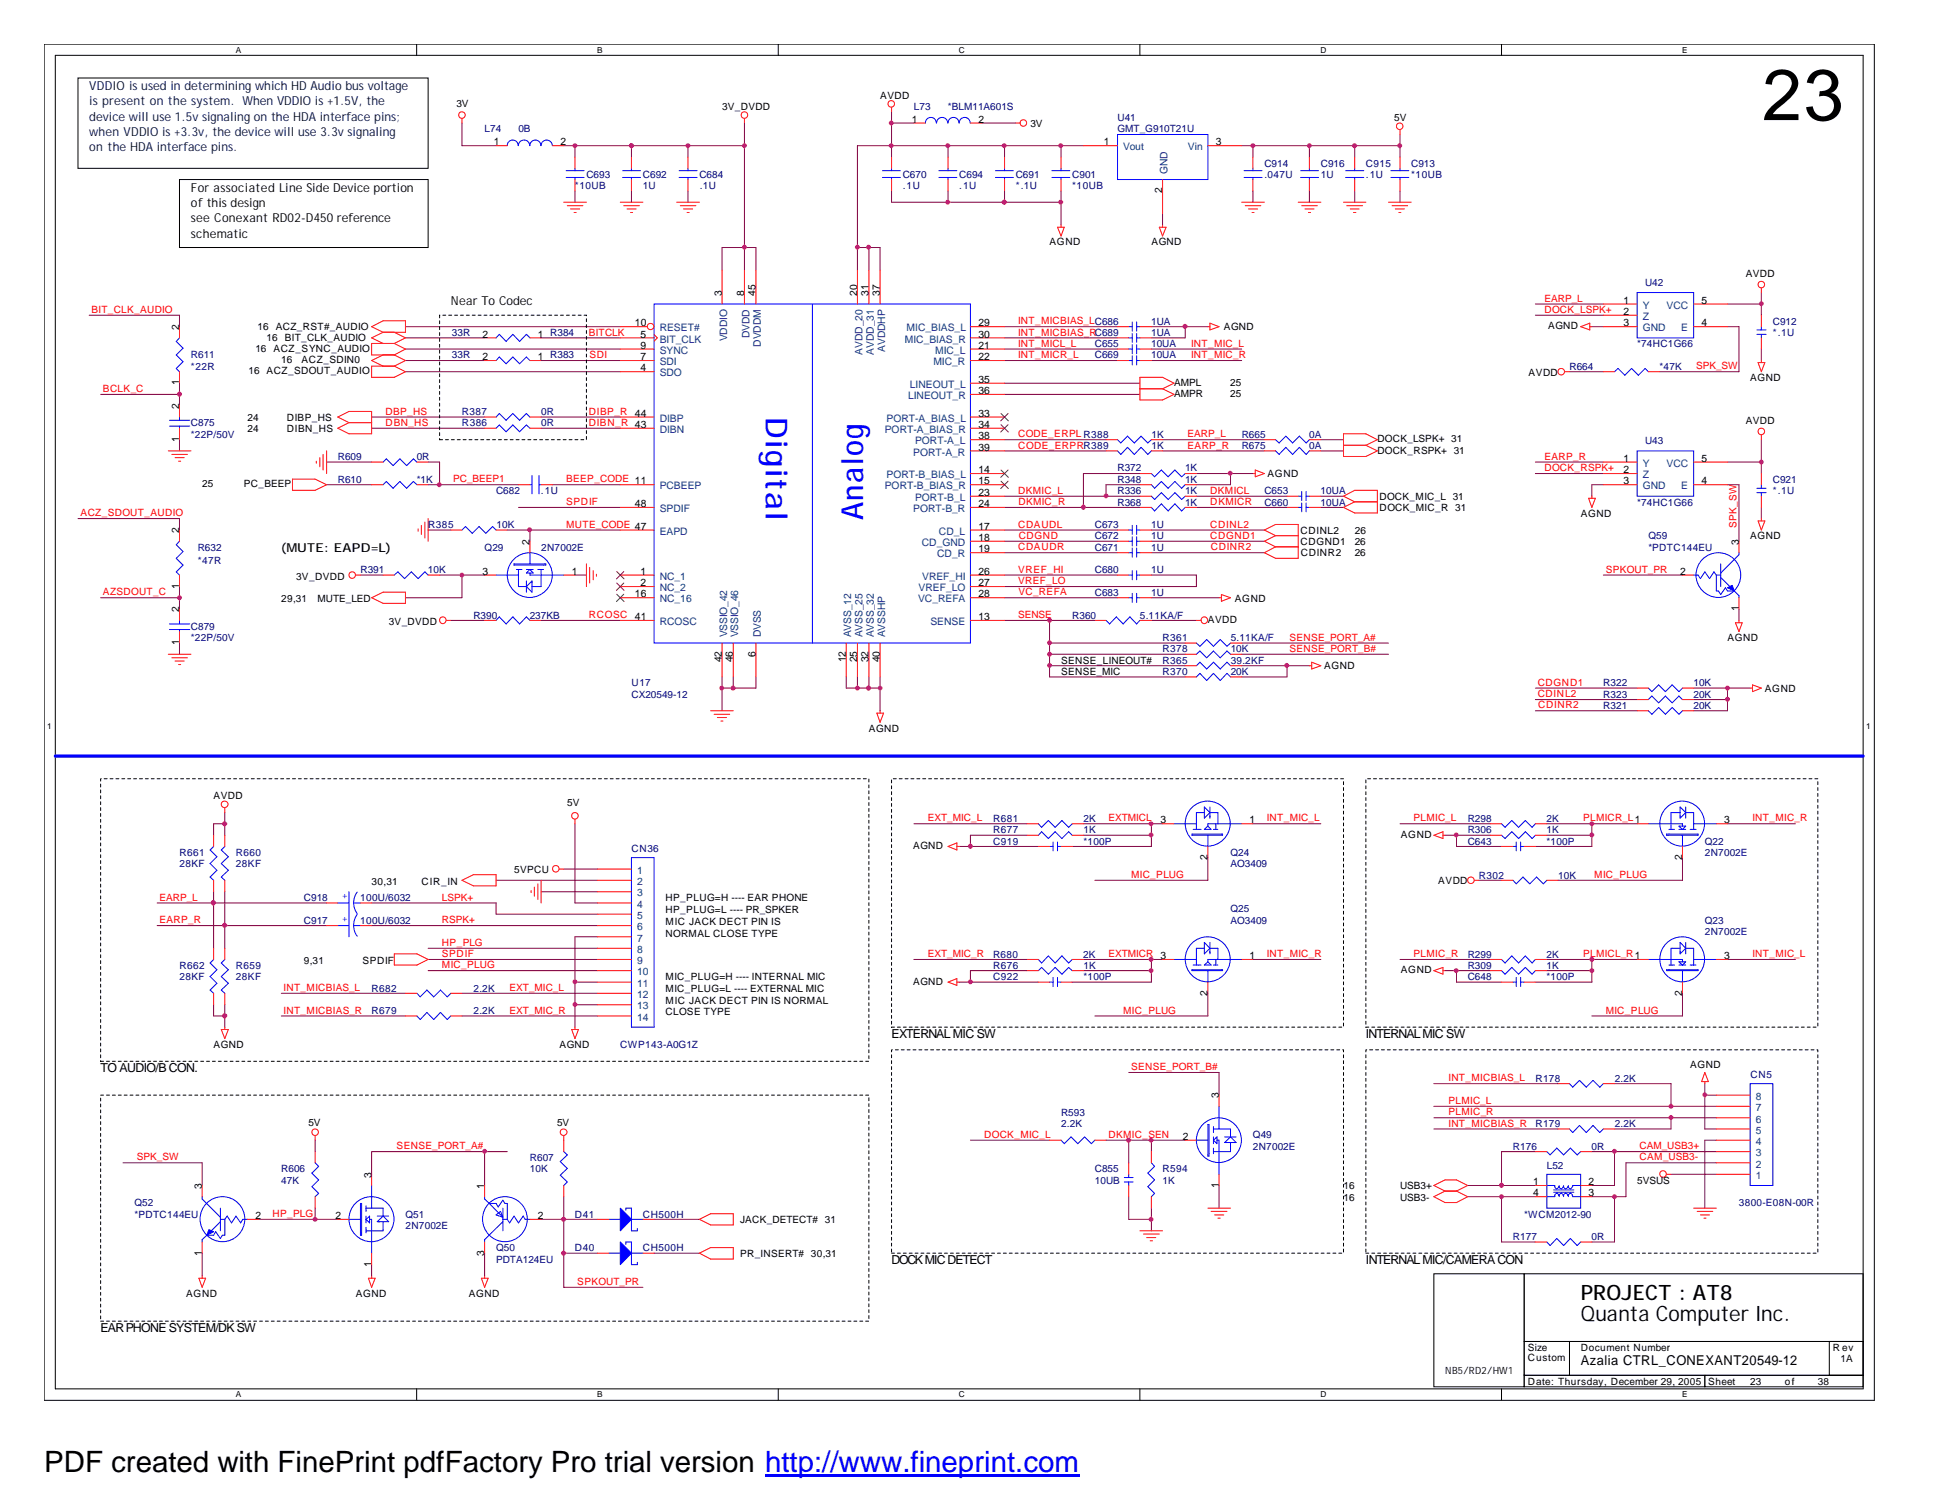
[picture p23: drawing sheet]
<svg xmlns="http://www.w3.org/2000/svg" width="279mm" height="216mm" viewBox="0 0 279 216" stroke-linecap="round" stroke-linejoin="round" font-family="sans-serif">
<defs><g id="words">
<text font-size="10.4" x="253.5" y="17.3">23</text>
<g font-size="4.4" fill="#00f">
<text x="110.2" y="60" transform="rotate(90 110.2 60)">Digital</text>
<text x="124.2" y="74.8" transform="rotate(-90 124.2 74.8)">Analog</text>
</g>
<text font-size="4.2" x="6.3" y="211.7">PDF created with FinePrint pdfFactory Pro trial version http://www.fineprint.com</text>
<g font-size="3">
<text x="227.4" y="189.9">Quanta Computer Inc.</text>
<text x="227.4" y="187">PROJECT : AT8</text>
</g>
<text font-size="1.9" x="227.4" y="196.3">Azalia CTRL_CONEXANT20549-12</text>
<g font-size="1.8" fill="#000040">
<text x="12.8" y="13">VDDIO is used in determining which HD Audio bus voltage</text>
<text x="12.8" y="15.2">is present on the system. When VDDIO is +1.5V, the</text>
<text x="12.8" y="17.4">device will use 1.5v signaling on the HDA interface pins;</text>
<text x="12.8" y="19.6">when VDDIO is +3.3v, the device will use 3.3v signaling</text>
<text x="12.8" y="21.8">on the HDA interface pins.</text>
</g>
<g font-size="1.8">
<text x="27.5" y="27.6">For associated Line Side Device portion</text>
<text x="27.5" y="29.8">of this design</text>
<text x="27.5" y="32">see Conexant RD02-D450 reference</text>
<text x="27.5" y="34.2">schematic</text>
<text x="64.9" y="43.8">Near To Codec</text>
<text x="40.5" y="79.4">(MUTE: EAPD=L)</text>
<text x="128.3" y="149.4">EXTERNAL MIC SW</text>
<text x="196.5" y="149.4">INTERNALMIC SW</text>
<text x="14.5" y="154.3">TO AUDIO/B CON.</text>
<text x="128.3" y="181.9">DOCK MIC DETECT</text>
<text x="196.5" y="181.9">INTERNAL MIC/CAMERA CON</text>
<text x="14.5" y="191.6">EARPHONE SYSTEM/DK SW</text>
</g>
<g font-size="1.5">
<text x="131.2" y="17.7">1</text>
<text x="140.8" y="17.7">2</text>
<text x="71" y="20.9">1</text>
<text x="80.6" y="20.9">2</text>
<text x="158.8" y="20.9">1</text>
<text x="174.9" y="20.9">3</text>
<text x="167.2" y="27.8" transform="rotate(-90 167.2 27.8)">2</text>
<text x="25.8" y="47.5" transform="rotate(-90 25.8 47.5)">2</text>
<text x="91.4" y="46.9">10</text>
<text x="103.8" y="42.6" transform="rotate(-90 103.8 42.6)">3</text>
<text x="107.1" y="42.6" transform="rotate(-90 107.1 42.6)">8</text>
<text x="108.7" y="42.6" transform="rotate(-90 108.7 42.6)">45</text>
<text x="123.3" y="42.6" transform="rotate(-90 123.3 42.6)">20</text>
<text x="125" y="42.6" transform="rotate(-90 125 42.6)">31</text>
<text x="126.6" y="42.6" transform="rotate(-90 126.6 42.6)">37</text>
<text x="140.8" y="46.9">29</text>
<text x="233.6" y="43.7">1</text>
<text x="233.6" y="45.3">2</text>
<text x="233.6" y="46.9">3</text>
<text x="244.8" y="46.9">4</text>
<text x="244.8" y="43.7">5</text>
<text x="69.4" y="48.6">2</text>
<text x="69.4" y="51.8">2</text>
<text x="77.4" y="48.6">1 R384</text>
<text x="77.4" y="51.8">1 R383</text>
<text x="92.2" y="53.4">4</text>
<text x="92.2" y="48.6">5</text>
<text x="92.2" y="51.8">7</text>
<text x="92.2" y="50.2">9</text>
<text x="140.8" y="50.2">21</text>
<text x="140.8" y="51.8">22</text>
<text x="140.8" y="48.6">30</text>
<text x="25.8" y="58.8" transform="rotate(-90 25.8 58.8)">2</text>
<text x="25.8" y="55.4" transform="rotate(-90 25.8 55.4)">1</text>
<text x="91.4" y="59.9">44</text>
<text x="140.8" y="59.9">33</text>
<text x="140.8" y="55.1">35</text>
<text x="140.8" y="56.7">36</text>
<text x="25.8" y="63.5" transform="rotate(-90 25.8 63.5)">1</text>
<text x="140.8" y="61.6">34</text>
<text x="140.8" y="63.2">38</text>
<text x="140.8" y="64.8">39</text>
<text x="140.8" y="68.1">14</text>
<text x="140.8" y="69.7">15</text>
<text x="140.8" y="71.3">23</text>
<text x="233.6" y="66.4">1</text>
<text x="233.6" y="68.1">2</text>
<text x="233.6" y="69.7">3</text>
<text x="244.8" y="69.7">4</text>
<text x="244.8" y="66.4">5</text>
<text x="25.8" y="76.7" transform="rotate(-90 25.8 76.7)">2</text>
<text x="91.4" y="72.9">48</text>
<text x="140.8" y="72.9">24</text>
<text x="140.8" y="76.2">17</text>
<text x="140.8" y="77.8">18</text>
<text x="69.4" y="82.7">3</text>
<text x="76.2" y="78.4" transform="rotate(-90 76.2 78.4)">2</text>
<text x="82.3" y="82.7">1</text>
<text x="92.2" y="82.7">1</text>
<text x="140.8" y="82.7">26</text>
<text x="140.8" y="79.5">19</text>
<text x="241.7" y="82.7">2</text>
<text x="250.1" y="78.4" transform="rotate(-90 250.1 78.4)">3</text>
<text x="25.8" y="88.1" transform="rotate(-90 25.8 88.1)">2</text>
<text x="25.8" y="84.7" transform="rotate(-90 25.8 84.7)">1</text>
<text x="91.4" y="85.9">16</text>
<text x="91.4" y="89.2">41</text>
<text x="92.2" y="84.3">2</text>
<text x="140.8" y="89.2">13</text>
<text x="140.8" y="84.3">27</text>
<text x="140.8" y="85.9">28</text>
<text x="250.1" y="87.9" transform="rotate(-90 250.1 87.9)">1</text>
<text x="25.8" y="92.8" transform="rotate(-90 25.8 92.8)">1</text>
<text x="103.8" y="95.2" transform="rotate(-90 103.8 95.2)">42</text>
<text x="105.5" y="95.2" transform="rotate(-90 105.5 95.2)">46</text>
<text x="108.7" y="94.4" transform="rotate(-90 108.7 94.4)">6</text>
<text x="121.7" y="95.2" transform="rotate(-90 121.7 95.2)">12</text>
<text x="123.3" y="95.2" transform="rotate(-90 123.3 95.2)">25</text>
<text x="125" y="95.2" transform="rotate(-90 125 95.2)">32</text>
<text x="126.6" y="95.2" transform="rotate(-90 126.6 95.2)">40</text>
<text x="167" y="118.4">3</text>
<text x="179.8" y="118.4">1</text>
<text x="248.1" y="118.4">3</text>
<text x="173.7" y="123.7" transform="rotate(-90 173.7 123.7)">2</text>
<text x="242" y="123.7" transform="rotate(-90 242 123.7)">2</text>
<text x="179.8" y="138">1</text>
<text x="248.1" y="138">3</text>
<text x="173.7" y="143.2" transform="rotate(-90 173.7 143.2)">2</text>
<text x="242" y="143.2" transform="rotate(-90 242 143.2)">2</text>
<text x="175.3" y="158" transform="rotate(-90 175.3 158)">3</text>
<text x="170.2" y="164">2</text>
<text x="29" y="171" transform="rotate(-90 29 171)">3</text>
<text x="53.4" y="169.4" transform="rotate(-90 53.4 169.4)">3</text>
<text x="69.7" y="171" transform="rotate(-90 69.7 171)">1</text>
<text x="175.3" y="170.9" transform="rotate(-90 175.3 170.9)">1</text>
<text x="220.6" y="170.5">1</text>
<text x="220.6" y="172.1">4</text>
<text x="228.6" y="172.1">3</text>
<text x="228.6" y="170.5">2</text>
<text x="36.7" y="175.3">2</text>
<text x="48.3" y="175.3">2</text>
<text x="77.4" y="175.3">2</text>
<text x="29" y="180.6" transform="rotate(-90 29 180.6)">1</text>
<text x="53.4" y="182.2" transform="rotate(-90 53.4 182.2)">1</text>
<text x="69.7" y="180.6" transform="rotate(-90 69.7 180.6)">3</text>
</g>
<g font-size="1.5" fill="#004080">
<text x="161.6" y="21.6">Vout</text>
<text x="170.9" y="21.6">Vin</text>
<text x="168" y="25" transform="rotate(-90 168 25)">GND</text>
<text x="94.9" y="47.7">RESET#</text>
<text x="130.4" y="47.7">MIC_BIAS_L</text>
<text x="236.3" y="44.4">Y</text>
<text x="236.3" y="46">Z</text>
<text x="236.3" y="47.7">GND</text>
<text x="239.8" y="44.4">VCC</text>
<text x="241.9" y="47.7">E</text>
<text x="94.9" y="49.3">BIT_CLK</text>
<text x="94.9" y="52.5">SDI</text>
<text x="94.9" y="50.9">SYNC</text>
<text x="104.6" y="49.1" transform="rotate(-90 104.6 49.1)">VDDIO</text>
<text x="107.8" y="48.7" transform="rotate(-90 107.8 48.7)">DVDD</text>
<text x="109.5" y="49.9" transform="rotate(-90 109.5 49.9)">DVDDM</text>
<text x="124.1" y="51" transform="rotate(-90 124.1 51)">AVDD_20</text>
<text x="125.7" y="51" transform="rotate(-90 125.7 51)">AVDD_31</text>
<text x="127.3" y="50.6" transform="rotate(-90 127.3 50.6)">AVDDHP</text>
<text x="130.2" y="49.3">MIC_BIAS_R</text>
<text x="134.3" y="52.5">MIC_R</text>
<text x="134.5" y="50.9">MIC_L</text>
<text x="94.9" y="54.1">SDO</text>
<text x="130.6" y="57.4">LINEOUT_R</text>
<text x="130.9" y="55.8">LINEOUT_L</text>
<text x="94.9" y="60.7">DIBP</text>
<text x="94.9" y="62.3">DIBN</text>
<text x="127.3" y="62.3">PORT-A_BIAS_R</text>
<text x="127.6" y="60.7">PORT-A_BIAS_L</text>
<text x="131.4" y="65.5">PORT-A_R</text>
<text x="131.7" y="63.9">PORT-A_L</text>
<text x="94.9" y="70.4">PCBEEP</text>
<text x="127.3" y="70.4">PORT-B_BIAS_R</text>
<text x="127.6" y="68.8">PORT-B_BIAS_L</text>
<text x="236.3" y="67.1">Y</text>
<text x="236.3" y="68.8">Z</text>
<text x="236.3" y="70.4">GND</text>
<text x="239.8" y="67.1">VCC</text>
<text x="241.9" y="70.4">E</text>
<text x="94.9" y="76.9">EAPD</text>
<text x="94.9" y="73.7">SPDIF</text>
<text x="131.4" y="73.7">PORT-B_R</text>
<text x="131.7" y="72.1">PORT-B_L</text>
<text x="135.1" y="76.9">CD_L</text>
<text x="94.9" y="83.4">NC_1</text>
<text x="132.6" y="78.5">CD_GND</text>
<text x="132.7" y="83.4">VREF_HI</text>
<text x="134.8" y="80.2">CD_R</text>
<text x="94.9" y="85">NC_2</text>
<text x="94.9" y="86.7">NC_16</text>
<text x="94.9" y="89.9">RCOSC</text>
<text x="132.1" y="86.7">VC_REFA</text>
<text x="132.2" y="85">VREF_LO</text>
<text x="133.9" y="89.9">SENSE</text>
<text x="104.6" y="91.7" transform="rotate(-90 104.6 91.7)">VSSIO_42</text>
<text x="106.2" y="91.7" transform="rotate(-90 106.2 91.7)">VSSIO_46</text>
<text x="109.5" y="91.7" transform="rotate(-90 109.5 91.7)">DVSS</text>
<text x="122.5" y="91.7" transform="rotate(-90 122.5 91.7)">AVSS_12</text>
<text x="124.1" y="91.7" transform="rotate(-90 124.1 91.7)">AVSS_25</text>
<text x="125.7" y="91.7" transform="rotate(-90 125.7 91.7)">AVSS_32</text>
<text x="127.3" y="91.7" transform="rotate(-90 127.3 91.7)">AVSSHP</text>
<text x="91.7" y="125.7">1</text>
<text x="91.7" y="130.6">4</text>
<text x="91.7" y="127.3">2</text>
<text x="91.7" y="128.9">3</text>
<text x="91.7" y="132.2">5</text>
<text x="91.7" y="133.8">6</text>
<text x="91.7" y="135.4">7</text>
<text x="91.7" y="137.1">8</text>
<text x="91.7" y="138.7">9</text>
<text x="91.7" y="140.3">10</text>
<text x="91.7" y="141.9">11</text>
<text x="91.7" y="143.6">12</text>
<text x="91.7" y="145.2">13</text>
<text x="91.7" y="146.8">14</text>
<text x="252.6" y="161.5">6</text>
<text x="252.6" y="159.8">7</text>
<text x="252.6" y="158.2">8</text>
<text x="252.6" y="167.9">2</text>
<text x="252.6" y="166.3">3</text>
<text x="252.6" y="164.7">4</text>
<text x="252.6" y="163.1">5</text>
<text x="252.6" y="169.6">1</text>
</g>
<g font-size="1.4">
<text x="65.7" y="15.3">3V</text>
<text x="103.9" y="15.8">3V_DVDD</text>
<text x="126.6" y="14.2">AVDD</text>
<text x="200.6" y="17.4">5V</text>
<text x="148.3" y="18.2">3V</text>
<text x="151" y="35.3">AGND</text>
<text x="165.7" y="35.3">AGND</text>
<text x="251.2" y="39.9">AVDD</text>
<text x="37" y="47.5">16</text>
<text x="39.7" y="47.5">ACZ_RST#_AUDIO</text>
<text x="176.1" y="47.5">AGND</text>
<text x="222.7" y="47.4">AGND</text>
<text x="35.8" y="53.8">16 ACZ_SDOUT_AUDIO</text>
<text x="36.7" y="50.6">16 ACZ_SYNC_AUDIO</text>
<text x="38.4" y="49">16</text>
<text x="40.5" y="52.2">16</text>
<text x="41" y="49">BIT_CLK_AUDIO</text>
<text x="43.4" y="52.2">ACZ_SDIN0</text>
<text x="168.9" y="55.5">AMPL</text>
<text x="168.9" y="57.1">AMPR</text>
<text x="177" y="55.5">25</text>
<text x="177" y="57.1">25</text>
<text x="219.9" y="54">AVDD</text>
<text x="251.8" y="54.8">AGND</text>
<text x="35.6" y="60.5">24</text>
<text x="35.6" y="62.1">24</text>
<text x="41.3" y="60.5">DIBP_HS</text>
<text x="41.3" y="62.1">DIBN_HS</text>
<text x="198.2" y="65.2">DOCK_RSPK+ 31</text>
<text x="198.2" y="63.6">DOCK_LSPK+ 31</text>
<text x="251.2" y="61">AVDD</text>
<text x="29.1" y="70.1">25</text>
<text x="35.1" y="70.1">PC_BEEP</text>
<text x="182.4" y="68.7">AGND</text>
<text x="198.5" y="71.9">DOCK_MIC_L 31</text>
<text x="187.1" y="76.8">CDINL2</text>
<text x="194.9" y="76.8">26</text>
<text x="198.5" y="73.5">DOCK_MIC_R 31</text>
<text x="227.4" y="74.3">AGND</text>
<text x="251.8" y="77.6">AGND</text>
<text x="42.6" y="83.4">3V_DVDD</text>
<text x="187.1" y="78.4">CDGND1</text>
<text x="187.2" y="80">CDINR2</text>
<text x="194.9" y="80">26</text>
<text x="194.9" y="78.4">26</text>
<text x="40.5" y="86.5">29,31</text>
<text x="45.7" y="86.5">MUTE_LED</text>
<text x="55.9" y="90">3V_DVDD</text>
<text x="173.8" y="89.6">AVDD</text>
<text x="177.7" y="86.5">AGND</text>
<text x="152.7" y="95.5">SENSE_LINEOUT#</text>
<text x="248.5" y="92.2">AGND</text>
<text x="152.7" y="97.1">SENSE_MIC</text>
<text x="190.5" y="96.3">AGND</text>
<text x="253.9" y="99.5">AGND</text>
<text x="125" y="105.2">AGND</text>
<text x="30.7" y="115">AVDD</text>
<text x="81.6" y="116">5V</text>
<text x="74" y="125.6">5VPCU</text>
<text x="131.4" y="122.1">AGND</text>
<text x="201.5" y="120.5">AGND</text>
<text x="53.5" y="127.3">30,31</text>
<text x="60.6" y="127.3">CIR_IN</text>
<text x="95.8" y="129.6">HP_PLUG=H ---- EAR PHONE</text>
<text x="95.8" y="131.3">HP_PLUG=L ---- PR_SPKER</text>
<text x="206.9" y="127.2">AVDD</text>
<text x="95.8" y="133">MIC JACK DECT PIN IS</text>
<text x="95.8" y="134.7">NORMAL CLOSE TYPE</text>
<text x="43.7" y="138.7">9,31</text>
<text x="52.2" y="138.7">SPDIF</text>
<text x="95.8" y="141">MIC_PLUG=H ---- INTERNAL MIC</text>
<text x="95.8" y="142.7">MIC_PLUG=L ---- EXTERNAL MIC</text>
<text x="131.4" y="141.6">AGND</text>
<text x="201.5" y="140">AGND</text>
<text x="95.8" y="144.4">MIC JACK DECT PIN IS NORMAL</text>
<text x="95.8" y="146.1">CLOSE TYPE</text>
<text x="30.7" y="150.7">AGND</text>
<text x="80.5" y="150.7">AGND</text>
<text x="243.2" y="153.7">AGND</text>
<text x="44.4" y="162">5V</text>
<text x="80.1" y="162">5V</text>
<text x="193.3" y="171.1">16</text>
<text x="193.3" y="172.7">16</text>
<text x="201.4" y="171.1">USB3+</text>
<text x="201.4" y="172.7">USB3-</text>
<text x="235.5" y="170.3">5VSUS</text>
<text x="106.5" y="175.9">JACK_DETECT# 31</text>
<text x="106.5" y="180.8">PR_INSERT# 30,31</text>
<text x="26.8" y="186.5">AGND</text>
<text x="51.2" y="186.5">AGND</text>
<text x="67.4" y="186.5">AGND</text>
<text x="207.9" y="197.6">NB5/RD2/HW1</text>
<text x="219.8" y="194.3">Size</text>
<text x="219.8" y="195.7">Custom</text>
<text x="227.4" y="194.3">Document Number</text>
<text x="263.7" y="194.3">R ev</text>
<text x="264.8" y="195.9">1A</text>
<text x="219.8" y="199.2">Date: Thursday, December 29, 2005 Sheet</text>
<text x="251.8" y="199.2">23</text>
<text x="256.8" y="199.2">of</text>
<text x="261.5" y="199.2">38</text>
</g>
<g font-size="1.4" fill="#000080">
<text x="131.5" y="15.8">L73</text>
<text x="136.4" y="15.8">*BLM11A601S</text>
<text x="160.8" y="17.4">U41</text>
<text x="69.7" y="19">L74</text>
<text x="74.6" y="19">0B</text>
<text x="160.8" y="19">GMT_G910T21U</text>
<text x="181.9" y="24">C914</text>
<text x="190" y="24">C916</text>
<text x="196.5" y="24">C915</text>
<text x="203" y="24">C913</text>
<text x="82.7" y="27.2">*10UB</text>
<text x="84.4" y="25.6">C693</text>
<text x="92.5" y="25.6">C692</text>
<text x="92.5" y="27.2">1U</text>
<text x="100.6" y="25.6">C684</text>
<text x="100.7" y="27.2">.1U</text>
<text x="129.9" y="25.6">C670</text>
<text x="129.9" y="27.2">.1U</text>
<text x="138" y="25.6">C694</text>
<text x="138" y="27.2">.1U</text>
<text x="146.1" y="25.6">C691</text>
<text x="146.1" y="27.2">*.1U</text>
<text x="154.3" y="25.6">C901</text>
<text x="154.3" y="27.2">*10UB</text>
<text x="181.9" y="25.6">.047U</text>
<text x="190" y="25.6">1U</text>
<text x="196.5" y="25.6">.1U</text>
<text x="203" y="25.6">*10UB</text>
<text x="236.7" y="41.2">U42</text>
<text x="165.6" y="46.7">1UA</text>
<text x="255.1" y="46.7">C912</text>
<text x="27.5" y="51.6">R611</text>
<text x="27.5" y="53.2">*22R</text>
<text x="65" y="48.3">33R</text>
<text x="65" y="51.6">33R</text>
<text x="157.5" y="50">C655</text>
<text x="157.5" y="51.6">C669</text>
<text x="165.6" y="48.3">1UA</text>
<text x="165.6" y="50">10UA</text>
<text x="165.6" y="51.6">10UA</text>
<text x="225.8" y="53.2">R664</text>
<text x="235.5" y="50">*74HC1G66</text>
<text x="238.8" y="53.2">*47K</text>
<text x="255.1" y="48.3">*.1U</text>
<text x="66.5" y="59.7">R387</text>
<text x="77.9" y="59.7">0R</text>
<text x="27.5" y="61.3">C875</text>
<text x="27.5" y="62.9">*22P/50V</text>
<text x="66.5" y="61.3">R386</text>
<text x="77.9" y="61.3">0R</text>
<text x="165.7" y="64.6">1K</text>
<text x="165.7" y="62.9">1K</text>
<text x="178.6" y="64.6">R675</text>
<text x="178.6" y="62.9">R665</text>
<text x="188.4" y="64.6">0A</text>
<text x="188.4" y="62.9">0A</text>
<text x="236.7" y="63.9">U43</text>
<text x="48.6" y="69.5">R610</text>
<text x="48.6" y="66.2">R609</text>
<text x="60" y="69.5">*1K</text>
<text x="60" y="66.2">0R</text>
<text x="71.4" y="71.1">C682</text>
<text x="77.8" y="71.1">.1U</text>
<text x="160.8" y="67.8">R372</text>
<text x="160.8" y="71.1">R336</text>
<text x="160.8" y="69.5">R348</text>
<text x="170.5" y="67.8">1K</text>
<text x="170.5" y="71.1">1K</text>
<text x="170.5" y="69.5">1K</text>
<text x="181.9" y="71.1">C653</text>
<text x="190" y="71.1">10UA</text>
<text x="255.1" y="69.5">C921</text>
<text x="255.1" y="71.1">*.1U</text>
<text x="61.6" y="75.9">R385</text>
<text x="71.4" y="75.9">10K</text>
<text x="157.5" y="75.9">C673</text>
<text x="157.5" y="77.6">C672</text>
<text x="160.8" y="72.7">R368</text>
<text x="165.6" y="75.9">1U</text>
<text x="165.6" y="77.6">1U</text>
<text x="170.5" y="72.7">1K</text>
<text x="181.9" y="72.7">C660</text>
<text x="190" y="72.7">10UA</text>
<text x="235.5" y="72.7">*74HC1G66</text>
<text x="237.2" y="77.6">Q59</text>
<text x="28.4" y="79.2">R632</text>
<text x="28.4" y="81.2">*47R</text>
<text x="51.9" y="82.5">R391</text>
<text x="61.6" y="82.5">10K</text>
<text x="69.7" y="79.2">Q29</text>
<text x="77.9" y="79.2">2N7002E</text>
<text x="157.5" y="79.2">C671</text>
<text x="157.5" y="82.5">C680</text>
<text x="165.6" y="79.2">1U</text>
<text x="165.6" y="82.5">1U</text>
<text x="237.2" y="79.2">*PDTC144EU</text>
<text x="68.1" y="89">R390</text>
<text x="76.2" y="89">237KB</text>
<text x="154.3" y="89">R360</text>
<text x="157.5" y="85.7">C683</text>
<text x="164" y="89">5.11KA/F</text>
<text x="165.6" y="85.7">1U</text>
<text x="27.5" y="90.6">C879</text>
<text x="27.5" y="92.2">*22P/50V</text>
<text x="167.3" y="92.2">R361</text>
<text x="167.3" y="95.5">R365</text>
<text x="167.3" y="93.9">R378</text>
<text x="177.1" y="92.2">5.11KA/F</text>
<text x="177.1" y="95.5">39.2KF</text>
<text x="177.1" y="93.9">10K</text>
<text x="90.8" y="98.7">U17</text>
<text x="90.8" y="100.3">CX20549-12</text>
<text x="167.3" y="97.1">R370</text>
<text x="177.1" y="97.1">20K</text>
<text x="230.7" y="102">R321</text>
<text x="230.7" y="100.3">R323</text>
<text x="230.7" y="98.7">R322</text>
<text x="243.6" y="102">20K</text>
<text x="243.6" y="100.3">20K</text>
<text x="243.6" y="98.7">10K</text>
<text x="142.9" y="118.2">R681</text>
<text x="142.9" y="119.8">R677</text>
<text x="155.9" y="118.2">2K</text>
<text x="155.9" y="119.8">1K</text>
<text x="211.2" y="118.2">R298</text>
<text x="211.2" y="119.8">R306</text>
<text x="222.5" y="118.2">2K</text>
<text x="222.5" y="119.8">1K</text>
<text x="25.8" y="123.1">R661</text>
<text x="25.8" y="124.7">28KF</text>
<text x="34" y="123.1">R660</text>
<text x="34" y="124.7">28KF</text>
<text x="90.8" y="122.6">CN36</text>
<text x="142.9" y="121.5">C919</text>
<text x="155.9" y="121.5">*100P</text>
<text x="177" y="123.1">Q24</text>
<text x="177" y="124.7">AO3409</text>
<text x="211.2" y="121.5">C643</text>
<text x="222.5" y="121.5">*100P</text>
<text x="245.3" y="121.5">Q22</text>
<text x="245.3" y="123.1">2N7002E</text>
<text x="43.7" y="129.6">C918</text>
<text x="51.8" y="129.6">100U/6032</text>
<text x="177" y="131.2">Q25</text>
<text x="212.8" y="126.4">R302</text>
<text x="224.2" y="126.4">10K</text>
<text x="43.7" y="132.8">C917</text>
<text x="51.8" y="132.8">100U/6032</text>
<text x="142.9" y="137.8">R680</text>
<text x="155.9" y="137.8">2K</text>
<text x="177" y="132.8">AO3409</text>
<text x="211.2" y="137.8">R299</text>
<text x="222.5" y="137.8">2K</text>
<text x="245.3" y="132.8">Q23</text>
<text x="245.3" y="134.5">2N7002E</text>
<text x="25.8" y="139.4">R662</text>
<text x="25.8" y="141">28KF</text>
<text x="34" y="139.4">R659</text>
<text x="34" y="141">28KF</text>
<text x="53.5" y="142.6">R682</text>
<text x="68.1" y="142.6">2.2K</text>
<text x="142.9" y="141">C922</text>
<text x="142.9" y="139.4">R676</text>
<text x="155.9" y="141">*100P</text>
<text x="155.9" y="139.4">1K</text>
<text x="211.2" y="141">C648</text>
<text x="211.2" y="139.4">R309</text>
<text x="222.5" y="141">*100P</text>
<text x="222.5" y="139.4">1K</text>
<text x="53.5" y="145.9">R679</text>
<text x="68.1" y="145.9">2.2K</text>
<text x="89.2" y="150.7">CWP143-A0G1Z</text>
<text x="220.9" y="155.6">R178</text>
<text x="232.3" y="155.6">2.2K</text>
<text x="251.8" y="155.1">CN5</text>
<text x="152.7" y="160.5">R593</text>
<text x="76.2" y="167">R607</text>
<text x="152.7" y="162.1">2.2K</text>
<text x="180.3" y="163.7">Q49</text>
<text x="180.3" y="165.4">2N7002E</text>
<text x="217.7" y="165.4">R176</text>
<text x="220.9" y="162.1">R179</text>
<text x="229" y="165.4">0R</text>
<text x="232.3" y="162.1">2.2K</text>
<text x="19.3" y="173.5">Q52</text>
<text x="40.5" y="168.6">R606</text>
<text x="40.5" y="170.3">47K</text>
<text x="76.2" y="168.6">10K</text>
<text x="157.5" y="168.6">C855</text>
<text x="157.5" y="170.3">10UB</text>
<text x="167.3" y="168.6">R594</text>
<text x="167.3" y="170.3">1K</text>
<text x="222.5" y="168.1">L52</text>
<text x="250.2" y="173.5">3800-E08N-00R</text>
<text x="19.3" y="175.1">*PDTC144EU</text>
<text x="58.3" y="175.1">Q51</text>
<text x="58.3" y="176.7">2N7002E</text>
<text x="82.7" y="175.1">D41</text>
<text x="92.5" y="175.1">CH500H</text>
<text x="217.7" y="178.4">R177</text>
<text x="219.3" y="175.1">*WCM2012-90</text>
<text x="229" y="178.4">0R</text>
<text x="71.4" y="180">Q50</text>
<text x="71.4" y="181.6">PDTA124EU</text>
<text x="82.7" y="180">D40</text>
<text x="92.5" y="180">CH500H</text>
</g>
<g font-size="1.4" fill="#f00">
<text x="13.2" y="45">BIT_CLK_AUDIO</text>
<text x="146.5" y="46.7">INT_MICBIAS_LC686</text>
<text x="222.2" y="45">DOCK_LSPK+</text>
<text x="222.2" y="43.4">EARP_L</text>
<text x="84.7" y="48.3">BITCLK</text>
<text x="84.8" y="51.5">SDI</text>
<text x="146.5" y="51.5">INT_MICR_L</text>
<text x="146.5" y="48.3">INT_MICBIAS_RC689</text>
<text x="146.5" y="49.9">INT_MICL_L</text>
<text x="171.4" y="49.9">INT_MIC_L</text>
<text x="171.4" y="51.5">INT_MIC_R</text>
<text x="244" y="53.1">SPK_SW</text>
<text x="14.8" y="56.4">BCLK_C</text>
<text x="55.5" y="59.6">DBP_HS</text>
<text x="84.7" y="59.6">DIBP_R</text>
<text x="55.5" y="61.3">DBN_HS</text>
<text x="84.7" y="61.3">DIBN_R 43</text>
<text x="146.5" y="64.5">CODE_ERPRR389</text>
<text x="146.5" y="62.9">CODE_ERPL R388</text>
<text x="170.9" y="62.9">EARP_L</text>
<text x="170.9" y="64.5">EARP_R</text>
<text x="65.2" y="69.4">PC_BEEP1</text>
<text x="81.4" y="69.4">BEEP_CODE 11</text>
<text x="146.5" y="71">DKMIC_L</text>
<text x="174.1" y="71">DKMICL</text>
<text x="222.2" y="67.8">DOCK_RSPK+</text>
<text x="222.2" y="66.1">EARP_R</text>
<text x="11.6" y="74.3">ACZ_SDOUT_AUDIO</text>
<text x="81.4" y="72.6">SPDIF</text>
<text x="81.4" y="75.9">MUTE_CODE 47</text>
<text x="146.5" y="75.9">CDAUDL</text>
<text x="146.5" y="72.6">DKMIC_R</text>
<text x="146.6" y="77.5">CDGND</text>
<text x="174.1" y="72.6">DKMICR</text>
<text x="174.1" y="77.5">CDGND1</text>
<text x="174.1" y="75.9">CDINL2</text>
<text x="249.9" y="75.9" transform="rotate(-90 249.9 75.9)">SPK_SW</text>
<text x="146.5" y="82.4">VREF_HI</text>
<text x="146.5" y="79.2">CDAUDR</text>
<text x="174.2" y="79.2">CDINR2</text>
<text x="231" y="82.4">SPKOUT_PR</text>
<text x="14.8" y="85.6">AZSDOUT_C</text>
<text x="84.7" y="88.9">RCOSC</text>
<text x="146.5" y="88.9">SENSE</text>
<text x="146.5" y="84">VREF_LO</text>
<text x="146.5" y="85.6">VC_REFA</text>
<text x="185.5" y="92.2">SENSE_PORT_A#</text>
<text x="185.5" y="93.8">SENSE_PORT_B#</text>
<text x="221.2" y="98.6">CDGND1</text>
<text x="221.2" y="100.3">CDINL2</text>
<text x="221.3" y="101.9">CDINR2</text>
<text x="133.5" y="118.2">EXT_MIC_L</text>
<text x="159.5" y="118.2">EXTMICL</text>
<text x="182.2" y="118.2">INT_MIC_L</text>
<text x="203.4" y="118.2">PLMIC_L</text>
<text x="227.8" y="118.2">PLMICR_L1</text>
<text x="252.1" y="118.2">INT_MIC_R</text>
<text x="22.9" y="129.5">EARP_L</text>
<text x="63.6" y="129.5">LSPK+</text>
<text x="162.7" y="126.3">MIC_PLUG</text>
<text x="229.4" y="126.3">MIC_PLUG</text>
<text x="22.9" y="132.8">EARP_R</text>
<text x="63.6" y="136.1">HP_PLG</text>
<text x="63.6" y="137.7">SPDIF</text>
<text x="63.6" y="132.8">RSPK+</text>
<text x="133.5" y="137.7">EXT_MIC_R</text>
<text x="159.5" y="137.7">EXTMICR 3</text>
<text x="182.2" y="137.7">INT_MIC_R</text>
<text x="203.4" y="137.7">PLMIC_R</text>
<text x="227.8" y="137.7">PLMICL_R1</text>
<text x="252.1" y="137.7">INT_MIC_L</text>
<text x="40.8" y="142.5">INT_MICBIAS_L</text>
<text x="63.6" y="139.3">MIC_PLUG</text>
<text x="73.3" y="142.5">EXT_MIC_L</text>
<text x="40.8" y="145.8">INT_MICBIAS_R</text>
<text x="73.3" y="145.8">EXT_MIC_R</text>
<text x="161.6" y="145.8">MIC_PLUG</text>
<text x="231" y="145.8">MIC_PLUG</text>
<text x="162.7" y="153.9">SENSE_PORT_B#</text>
<text x="208.4" y="155.5">INT_MICBIAS_L</text>
<text x="208.4" y="158.8">PLMIC_L</text>
<text x="208.4" y="160.4">PLMIC_R</text>
<text x="19.7" y="166.9">SPK_SW</text>
<text x="57.1" y="165.3">SENSE_PORT_A#</text>
<text x="141.6" y="163.7">DOCK_MIC_L</text>
<text x="159.5" y="163.7">DKMIC_SEN</text>
<text x="208.4" y="162.1">INT_MICBIAS_R</text>
<text x="235.9" y="165.3">CAM_USB3+</text>
<text x="235.9" y="166.9">CAM_USB3-</text>
<text x="39.2" y="175">HP_PLG</text>
<text x="83.1" y="184.8">SPKOUT_PR</text>
</g>
<g font-size="1.4" fill="#00f">
<text x="50" y="129.4" transform="rotate(-90 50 129.4)">+</text>
<text x="50" y="132.6" transform="rotate(-90 50 132.6)">+</text>
</g>
<g font-size="1.2">
<text x="34" y="7.6">A</text>
<text x="85.9" y="7.6">B</text>
<text x="138" y="7.6">C</text>
<text x="190" y="7.6">D</text>
<text x="242" y="7.6">E</text>
<text x="6.8" y="104.9">1</text>
<text x="268.5" y="104.9">1</text>
<text x="34" y="201">A</text>
<text x="85.9" y="201">B</text>
<text x="138" y="201">C</text>
<text x="190" y="201">D</text>
<text x="242" y="201">E</text>
</g>
</g></defs>
<g fill="none" stroke="#000" stroke-width=".14">
<path d="M6.3 6.3h263.4v195.1h-263.4zM8 8h260.1v191.8h-260.1zM11.2 11.2h50.4v13h-50.4zM59.9 6.3v1.7M112 6.3v1.7M164 6.3v1.7M216 6.3v1.7M25.8 25.8h35.8v9.8h-35.8zM59.9 199.8v1.6M112 199.8v1.6M164 199.8v1.6M206.3 183.2h13v16.3h-13z"/>
<path d="M216 199.8v1.6M219.3 183.2h48.8v9.8h-48.8zM219.3 193h6.5v4.8h-6.5zM219.3 197.8h26v1.7h-26zM225.8 193h42.3v4.8h-42.3zM245.3 197.8h22.8v1.7h-22.8zM263.2 193h4.9v4.8h-4.9z"/>
</g>
<g fill="none" stroke="#800040" stroke-width=".14">
<path d="M66.5 17.7v3.3h4.9M107.1 17.7v21.2M128.3 16.1v6.5M128.3 17.7h3.2M141.3 17.7h4.8M201.4 19.3v3.3M81.1 21h26M82.7 21v1.6M82.7 27.5v1.6M90.8 21v1.6M90.8 27.5v1.6M99 21v1.6"/>
<path d="M99 27.5v1.6M103.9 38.9v-3.3h4.9v3.3M123.4 35.6h3.2v3.3M125 35.6v3.3M128.3 27.5v1.6h24.4M136.4 21v1.6M136.4 27.5v1.6M144.5 21v1.6M144.5 27.5v1.6M152.7 21v1.6M152.7 27.5v4.8M155.9 21h-32.5v17.9"/>
<path d="M167.3 30.7v1.6M178.6 21h22.8M180.3 21v1.6M180.3 27.5v1.6M188.4 21v1.6M188.4 27.5v1.6M194.9 21v1.6M194.9 27.5v1.6M201.4 27.5v1.6M12.8 45.3h13v1.7M14.5 56.7h11.3M25.8 55.1v3.2"/>
<path d="M53.5 60h16.2M58.3 48.6h11.4M58.3 51.9h11.4M58.3 47h30.9M58.3 50.2h30.9M58.3 53.5h30.9M77.9 48.6h11.3M77.9 51.9h11.3M77.9 60h11.3M144.5 48.6h16.3M144.5 51.9h16.3M144.5 56.7h19.5"/>
<path d="M144.5 47h16.3M144.5 50.2h16.3M144.5 55.1h19.5M165.7 51.9h12.9M165.7 47h8.1M165.7 50.2h12.9M170.5 47v1.6h-4.8M220.9 45.3h9.8M220.9 43.7h9.8M225.8 53.5h4.9M229 47h1.7M248.5 47h1.7v6.5h-11.4"/>
<path d="M248.5 43.7h4.9M253.4 42.1v3.2M253.4 50.2v1.7M11.2 74.6h14.6v1.6M25.8 63.2v1.7M47 69.7h6.5M47 66.5h6.5M53.5 61.6h16.2M61.6 69.7h13M61.6 76.2h3.3M61.6 66.5h1.6v3.2M73 76.2h16.2"/>
<path d="M74.6 73h14.6M76.2 76.2v1.7M77.9 61.6h11.3M79.5 69.7h9.7M144.5 64.9h14.6M144.5 63.2h14.6M144.5 71.4h19.5M144.5 73h19.5M144.5 76.2h16.3M144.5 77.9h16.3M144.5 79.5h16.3M164 69.7h-4.9v1.7"/>
<path d="M164 68.1h-8.1v4.9M165.7 76.2h16.2M165.7 77.9h16.2M165.7 79.5h16.2M167.3 64.9h14.6M167.3 63.2h14.6M172.1 71.4h13.1M172.1 73h13.1M172.1 68.1h8.2M177 68.1v1.6h-4.9M190 64.9h3.3M190 63.2h3.3"/>
<path d="M190 71.4h3.3M190 73h3.3M220.9 68.1h9.8M220.9 66.5h9.8M230.7 69.7h-1.7v1.7M248.5 69.7h1.7v8.2M248.5 66.5h4.9M253.4 63.2v4.9M253.4 73v1.6M14.5 86h11.3M25.8 84.4v3.2M25.8 92.5v1.6"/>
<path d="M51.9 82.7h3.2M63.2 82.7h6.5M64.9 89.2h4.8M66.5 82.7v3.3h-8.2M77.9 89.2h11.3M82.7 82.7h1.7M103.9 97.4v4.8M105.5 97.4v1.6M108.8 97.4v1.6h-4.9M121.8 97.4v1.6h4.8M123.4 97.4v1.6M125 97.4v1.6"/>
<path d="M126.6 97.4v4.8M144.5 86h16.3M144.5 89.2h13M144.5 82.7h16.3M151 94.1h19.5M151 89.2v8.2h19.5M151 92.5h19.5M151 95.8h19.5M165.7 86h9.7M165.7 89.2h6.4M165.7 82.7h6.4v1.7h-27.6M178.6 94.1h21.2"/>
<path d="M178.6 92.5h21.2M178.6 95.8h9.8M185.2 95.8v1.6h-6.6M220.9 99h14.6M230.7 82.7h11.4M243.7 99h8.1M248.5 99v3.2h-4.8M250.2 87.6v1.6M32.3 118.5h-1.6v1.6M32.3 116.9v3.2M82.7 118.5v11.4h3.3M131.5 118.5h16.2"/>
<path d="M155.9 118.5h11.4M165.7 118.5v3.3h-11.4M180.3 118.5h9.7M201.4 118.5h13M220.9 102.2h14.6M220.9 100.6h14.6M222.5 118.5h13M229 118.5v3.3h-8.1M243.7 100.6h4.8M248.5 118.5h9.8M22.6 129.9h24.4M22.6 133.1h24.4"/>
<path d="M30.7 128.3v8.1M32.3 128.3v8.1M53.5 129.9h17.9v1.6h14.6M53.5 133.1h32.5M61.6 138h24.4M61.6 139.6h24.4M61.6 136.4h24.4M71.4 126.6h14.6M77.9 128.3h8.1M81.1 125h4.9M86 134.7h-3.3v13M131.5 138h16.2"/>
<path d="M138 121.8h11.4M147.7 120.1h-8.1v1.7M147.7 139.6h-8.1v1.7M155.9 138h11.4M155.9 120.1h9.8M155.9 139.6h9.8M165.7 138v3.3h-11.4M173.8 123.4v3.2h-16.3M180.3 138h9.7M201.4 138h13M207.9 120.1h6.5M207.9 139.6h6.5"/>
<path d="M209.5 120.1v1.7h6.5M209.5 139.6v1.7h6.5M212.8 126.6h3.2M222.5 138h13M222.5 120.1h6.5M222.5 139.6h6.5M229 138v3.3h-8.1M242.1 123.4v3.2h-17.9M248.5 138h9.8M30.7 144.5v1.6h1.6M32.3 144.5v3.2M40.5 146.1h17.8"/>
<path d="M40.5 142.9h17.8M66.5 146.1h19.5M66.5 142.9h19.5M82.7 141.3h3.3M82.7 144.5h3.3M138 141.3h11.4M162.4 154.3h13v3.2M173.8 142.9v3.2h-16.3M206.3 159.1h40.6M206.3 155.9h17.9M232.3 155.9h8.1v3.2M242.1 142.9v3.2h-13.1"/>
<path d="M245.3 155.9v6.5h1.6M245.3 157.5h1.6M17.7 167.3h11.4v3.2M37.2 175.4h11.4M45.3 164v1.7M45.3 173.8v1.6M69.7 165.7v4.8M73 165.7h-19.5v3.2M77.9 175.4h8.1M81.1 172.1v13.1h11.4M94.1 175.4h6.5M139.6 164h11.4"/>
<path d="M159.1 164h11.4M162.4 172.1v3.3h3.3M162.4 164v3.3M165.7 164v1.7M165.7 173.8v3.2M175.4 170.5v3.3M206.3 162.4h17.9M206.3 160.8h40.6M211.2 172.1h9.7M211.2 170.5h9.7M216 172.1v6.5h4.9M220.9 165.7h-4.9v4.8"/>
<path d="M229 165.7h17.9M232.3 165.7v4.8h-3.3M232.3 172.1v6.5h-3.3M240.4 160.8v1.6h-8.1M240.4 168.9h6.5M246.9 164h-1.6v9.8M246.9 167.3h-13v4.8h-4.9M29.1 180.3v3.2M53.5 181.9v1.6M69.7 180.3v3.2M81.1 180.3h4.9M94.1 180.3h6.5"/>
</g>
<g fill="none" stroke="#f00" stroke-width=".14">
<path d="M66.5 17.1v.6M107.1 17.1v.6M128.3 15.5v.6M146.1 17.7h.7M201.4 18.7v.6M81.1 29.1h3.3M81.6 29.6h2.3M82.1 30.1h1.3M82.6 30.6h.3M89.2 29.1h3.3M89.7 29.6h2.3M90.2 30.1h1.3"/>
<path d="M90.7 30.6h.3M97.4 29.1h3.2M97.9 29.6h2.2M98.3 30.1h1.4M98.8 30.6h.3M103.9 38.9v4.8M107.1 38.9v4.8M152.1 32.7h1l-.4 1.3zM152.7 32.3v.4M166.8 32.7h1l-.5 1.3zM167.3 32.3v.4M178.6 29.1h3.3"/>
<path d="M179.2 29.6h2.2M179.6 30.1h1.3M180.1 30.6h.3M186.8 29.1h3.2M187.3 29.6h2.2M187.7 30.1h1.4M188.3 30.6h.3M193.3 29.1h3.2M193.8 29.6h2.2M194.3 30.1h1.2M194.7 30.6h.4M199.8 29.1h3.2"/>
<path d="M200.3 29.6h2.2M200.7 30.1h1.4M201.3 30.6h.2M25.8 47v1.6M25.8 53.5v1.6M48.6 60l1.6-.8h3.3v3.2h-3.3l-1.6-.8 1.6-.8zM53.5 52.7h3.2l1.6 .8-1.6 .8h-3.2zM53.5 47l1.6-.9h3.2v1.7h-3.2zM55.1 47.8l-1.6 .8 1.6 .8M55.1 51.1l-1.6 .8 1.6 .8M56.7 49.4h-3.2v1.7h3.2M56.7 49.4l1.6 .8-1.6 .9"/>
<path d="M56.7 47.8l1.6 .8-1.6 .8M56.7 51.1l1.6 .8-1.6 .8M89.2 53.5h4.9M89.2 48.6h4.9M89.2 51.9h4.9M89.2 50.2h4.9M94.1 48.1l.5 .5-.5 .5M164 54.3h3.3l1.6 .8-1.6 .8 1.6 .8-1.6 .8h-3.3zM164 55.9h3.3M173.8 47h.3M174.1 46.5l1.3 .5-1.3 .5zM225.1 53.5h.7"/>
<path d="M227.4 47l1.3-.5v1zM228.7 47h.3M252.9 52.2h1l-.5 1.3zM253.4 41.4v.7M253.4 45.3v1.7M253.4 48.6v1.6M253.4 51.9v.3M24.2 64.9h3.3M24.7 65.4h2.3M25.2 65.8h1.3M25.7 66.3h.3M42.1 68.9h3.2l1.7 .8-1.7 .8h-3.2z"/>
<path d="M45.5 66.3v.3M46 65.8v1.3M46.5 65.4v2.2M47 64.9v3.2M50.2 60.8h3.3M60.2 76.1v.3M60.6 75.6v1.3M61.1 75.1v2.3M61.6 74.6v3.3M74.6 69.7h1.6M77.9 69.7h1.6M160.8 79.5h1.6"/>
<path d="M164 79.5h1.7M180.3 68.1h.3M180.6 67.6l1.3 .5-1.3 .5zM183.5 77l-1.6-.8 1.6-.8h3.3v4.9h-3.3l-1.6-.8 1.6-.8M183.5 77h3.3M183.5 78.7h3.3M183.5 77l-1.6 .9 1.6 .8M193.3 62.4h3.2l1.7 .8-1.7 .9 1.7 .8-1.7 .8h-3.2zM193.3 64.1h3.2M193.3 71.4l1.6-.9h3.3v3.3h-3.3l-1.6-.8 1.6-.8zM194.9 72.2h3.3M228.6 71.7h.9l-.5 1.3z"/>
<path d="M229 71.4v.3M252.9 74.9h1l-.5 1.3zM253.4 62.6v.6M253.4 74.6v.3M24.2 94.1h3.3M24.7 94.6h2.3M25.2 95.1h1.3M25.7 95.6h.3M51.2 82.7h.7M53.5 86l1.6-.8h3.2v1.6h-3.2zM64.2 89.2h.7M84.4 81.1v3.3"/>
<path d="M84.8 81.6v2.3M85.3 82.1v1.3M85.8 82.6v.3M108.8 92.5v4.9M157.5 89.2h1.6M160.8 82.7h1.6M164 89.2h1.7M164 82.7h1.7M170.5 97.4h1.6M172.1 89.2h.7M175.4 86h.3M175.7 85.5l1.3 .5-1.3 .5z"/>
<path d="M177 97.4h1.6M188.4 95.8h.3M188.7 95.2l1.3 .6-1.3 .4zM249.7 89.6h1l-.5 1.2zM250.2 89.2v.4M251.8 99h.3M252.1 98.5l1.3 .5-1.3 .5zM32.3 116.2v.7M82.7 117.9v.6M102.2 102.2h3.3M102.7 102.7h2.3M103.2 103.2h1.3"/>
<path d="M103.7 103.7h.3M126.2 102.6h.9l-.5 1.3zM126.6 102.2v.4M235.5 102.2h1.7M242.1 102.2h1.6M30.7 136.4v1.6M56.7 137.2h3.3l1.6 .8-1.6 .8h-3.3zM66.5 126.6l1.6-.8h3.3v1.6h-3.3zM76.4 128.1v.3M76.9 127.6v1.3M77.4 127.1v2.3M77.9 126.6v3.3"/>
<path d="M80.5 125h.6M86 126.6h4.8M86 139.6h4.8M86 125h4.8M86 129.9h4.8M86 131.5h4.8M86 133.1h4.8M86 134.7h4.8M86 136.4h4.8M86 138h4.8M86 128.3h4.8M136.4 121.8l1.3-.6v1.1z"/>
<path d="M137.7 121.8h.3M206.3 120.1l1.3-.5v1zM206.3 139.6l1.3-.5v1zM207.6 120.1h.3M207.6 139.6h.3M212.1 126.6h.7M216 126.6h1.7M222.5 126.6h1.7M30.7 142.9v1.6M31.8 148.1h1.1l-.6 1.3zM32.3 147.7v.4M82.3 148.1h.9l-.5 1.3z"/>
<path d="M82.7 147.7v.4M86 141.3h4.8M86 142.9h4.8M86 144.5h4.8M86 146.1h4.8M136.4 141.3l1.3-.5v.9zM137.7 141.3h.3M149.4 141.3h1.6M152.7 141.3h1.6M245.3 154.3l.5 1.3h-1zM245.3 155.6v.3M45.3 163.4v.6"/>
<path d="M45.3 165.7v1.6M45.3 172.1v1.7M81.1 163.4v.6M100.6 175.4l1.6-.8h3.3v1.6h-3.3zM164 177h3.3M164.5 177.5h2.3M165 178h1.3M165.5 178.5h.3M173.8 173.8h3.2M174.2 174.2h2.3M174.8 174.8h1.3M175.2 175.2h.4"/>
<path d="M207.9 171.3l-1.6-.8 1.6-.8h1.6l1.7 .8-1.7 .8M207.9 171.3h1.6M207.9 171.3l-1.6 .8 1.6 .9h1.6l1.7-.9-1.7-.8M220.9 165.7h1.6M220.9 178.6h1.6M227.4 165.7h1.6M227.4 178.6h1.6M239.8 168.9h.6M243.7 173.8h3.2M244.2 174.2h2.2M244.6 174.8h1.4M245.2 175.2h.2"/>
<path d="M28.6 183.9h1l-.5 1.3zM29.1 183.5v.4M53 183.9h1l-.5 1.3zM53.5 183.5v.4M69.3 183.9h.9l-.5 1.3zM69.7 183.5v.4M100.6 180.3l1.6-.8h3.3v1.6h-3.3z"/>
<circle cx="66.5" cy="16.5" r=".47"/>
<circle cx="107.1" cy="16.5" r=".47"/>
<circle cx="128.2" cy="14.9" r=".47"/>
<circle cx="147.2" cy="17.7" r=".47"/>
<circle cx="201.4" cy="18.2" r=".47"/>
<circle cx="224.6" cy="53.5" r=".47"/>
<circle cx="253.4" cy="40.9" r=".47"/>
<circle cx="253.4" cy="62.1" r=".47"/>
<circle cx="50.7" cy="82.7" r=".47"/>
<circle cx="63.7" cy="89.2" r=".48"/>
<circle cx="173.3" cy="89.2" r=".48"/>
<circle cx="32.3" cy="115.7" r=".48"/>
<circle cx="82.7" cy="117.3" r=".47"/>
<circle cx="80" cy="125" r=".47"/>
<circle cx="211.6" cy="126.6" r=".47"/>
<circle cx="45.3" cy="162.9" r=".47"/>
<circle cx="81.1" cy="162.9" r=".48"/>
<circle cx="239.3" cy="168.9" r=".47"/>
</g>
<path d="M63.2 45.3h21.2v17.9h-21.2zM14.5 112h110.5v40.7h-110.5zM128.3 112h65v35.7h-65zM196.5 112h65v35.7h-65zM14.5 157.5h110.5v32.5h-110.5zM128.3 151h65v29.3h-65zM196.5 151h65v29.3h-65z" fill="none" stroke="#000" stroke-width=".14" stroke-dasharray=".4"/>
<path d="M8 108.8h260.1" fill="none" stroke="#00f" stroke-width=".47"/>
<g fill="none" stroke="#00f" stroke-width=".14">
<path d="M25.8 48.6l-.4 .5 .9 1-.9 1 .9 .9-.9 1 .4 .5M94.1 43.7h45.5v48.8h-45.5zM116.9 43.7v48.8M252.8 48.1h1.3M252.8 47.5h1.3M253.4 47v.5M253.4 48.1v.5M76.2 69.7h.3M76.5 68.4v2.6M77.6 69.7h.3M77.6 68.4v2.6M162.4 79.5h.5"/>
<path d="M162.9 78.8v1.3M163.5 79.5h.5M163.5 78.8v1.3M159.1 89.2l.5 .5 1-1 1 1 1-1 .9 1 .5-.5M162.4 82.7h.5M162.9 82.1v1.3M163.5 82.1v1.3M163.5 82.7h.5M172.1 97.4l.5-.5 1 1 1-1 1 1 .9-1 .5 .5M237.2 102.2l.5 .5 .9-.9 1 .9 1-.9 1 .9 .5-.5M30.7 138l-.5 .5 1 1-1 1 1 .9-1 1 .5 .5M90.8 123.4h3.3v24.3h-3.3z"/>
<path d="M217.7 126.6l.4 .5 1-.9 1 .9 1-.9 .9 .9 .5-.5M151 141.3h.5M151.5 140.6v1.3M152.1 141.3h.6M152.1 140.6v1.3M45.3 167.3l.5 .5-.9 .9 .9 1-.9 1 .9 1-.5 .4M222.5 165.7l.5 .4 1-1 1 1 .9-1 1 1 .5-.4M222.5 178.6l.5 .6 1-1.1 1 1.1 .9-1.1 1 1.1 .5-.6"/>
</g>
<circle cx="93.6" cy="47" r=".46" fill="#fff" stroke="#f00" stroke-width=".14"/>
<g fill="none" stroke="#f00" stroke-width=".14">
<path d="M131.5 17.7h1.6M139.6 17.7h1.7M71.4 21h1.6M79.5 21h1.6M82.7 22.6v1.6M82.7 25.8v1.7M90.8 22.6v1.6M90.8 25.8v1.7M99 22.6v1.6M99 25.8v1.7M108.8 38.9v4.8M123.4 38.9v4.8"/>
<path d="M125 38.9v4.8M126.6 38.9v4.8M128.3 22.6v1.6M128.3 25.8v1.7M136.4 22.6v1.6M136.4 25.8v1.7M144.5 22.6v1.6M144.5 25.8v1.7M152.7 22.6v1.6M152.7 25.8v1.7M155.9 21h4.9M167.3 25.8v4.9"/>
<path d="M173.8 21h4.8M180.3 22.6v1.6M180.3 25.8v1.7M188.4 22.6v1.6M188.4 25.8v1.7M194.9 22.6v1.6M194.9 25.8v1.7M201.4 22.6v1.6M201.4 25.8v1.7M25.8 58.3v1.7M69.7 51.9h1.7M69.7 60h1.7"/>
<path d="M69.7 48.6h1.7M76.2 51.9h1.7M76.2 60h1.7M76.2 48.6h1.7M89.2 47h3.9M89.2 60h4.9M139.6 47h4.9M139.6 50.2h4.9M139.6 51.9h4.9M139.6 60h4.9M139.6 55.1h4.9M139.6 56.7h4.9"/>
<path d="M139.6 48.6h4.9M160.8 47h1.6M160.8 50.2h1.6M160.8 51.9h1.6M160.8 48.6h1.6M164 47h1.7M164 50.2h1.7M164 51.9h1.7M164 48.6h1.7M230.7 47h4.8M230.7 43.7h4.8M230.7 45.3h4.8"/>
<path d="M230.7 53.5h1.6M237.2 53.5h1.6M243.7 47h4.8M243.7 43.7h4.8M25.8 61.6v1.6M25.8 76.2v1.7M53.5 69.7h1.6M53.5 66.5h1.6M60 69.7h1.6M60 66.5h1.6M64.9 76.2h1.6M69.7 61.6h1.7"/>
<path d="M71.4 76.2h1.6M76.2 61.6h1.7M76.2 77.9v1.6M89.2 69.7h4.9M89.2 73h4.9M89.2 61.6h4.9M89.2 76.2h4.9M139.6 68.1h4.9M139.6 69.7h4.9M139.6 71.4h4.9M139.6 73h4.9M139.6 61.6h4.9"/>
<path d="M139.6 63.2h4.9M139.6 64.9h4.9M139.6 76.2h4.9M139.6 77.9h4.9M139.6 79.5h4.9M159.1 63.2h1.7M159.1 64.9h1.7M160.8 76.2h1.6M160.8 77.9h1.6M164 68.1h1.7M164 69.7h1.7M164 71.4h1.7"/>
<path d="M164 73h1.7M164 76.2h1.7M164 77.9h1.7M165.7 63.2h1.6M165.7 64.9h1.6M170.5 68.1h1.6M170.5 69.7h1.6M170.5 71.4h1.6M170.5 73h1.6M181.9 63.2h1.6M181.9 64.9h1.6M185.2 71.4h1.6"/>
<path d="M185.2 73h1.6M188.4 71.4h1.6M188.4 73h1.6M188.4 63.2h1.6M188.4 64.9h1.6M230.7 68.1h4.8M230.7 69.7h4.8M230.7 66.5h4.8M243.7 69.7h4.8M243.7 66.5h4.8M250.2 77.9v1.6M253.4 68.1v1.6"/>
<path d="M253.4 71.4v1.6M25.8 82.7v1.7M25.8 87.6v1.6M25.8 90.8v1.7M55.1 82.7h1.6M61.6 82.7h1.6M69.7 89.2h1.7M69.7 82.7h1.7M76.2 89.2h1.7M81.1 82.7h1.6M89.2 89.2h4.9M89.2 82.7h4.9"/>
<path d="M89.2 84.4h4.9M89.2 86h4.9M103.9 92.5v4.9M105.5 92.5v4.9M121.8 92.5v4.9M123.4 92.5v4.9M125 92.5v4.9M126.6 92.5v4.9M139.6 89.2h4.9M139.6 82.7h4.9M139.6 84.4h4.9M139.6 86h4.9"/>
<path d="M160.8 86h1.6M164 86h1.7M170.5 92.5h1.6M170.5 95.8h1.6M170.5 94.1h1.6M177 92.5h1.6M177 95.8h1.6M177 94.1h1.6M235.5 99h1.7M242.1 82.7h1.6M242.1 99h1.6M250.2 86v1.6"/>
<path d="M147.7 118.5h1.7M154.3 118.5h1.6M167.3 118.5h1.6M178.6 118.5h1.7M214.4 118.5h1.6M220.9 118.5h1.6M235.5 118.5h1.7M235.5 100.6h1.7M242.1 100.6h1.6M246.9 118.5h1.6M30.7 120.1v1.7M30.7 126.6v1.7"/>
<path d="M32.3 120.1v1.7M32.3 126.6v1.7M32.3 136.4v1.6M47 129.9h1.6M47 133.1h1.6M51.9 129.9h1.6M51.9 133.1h1.6M147.7 138h1.7M147.7 120.1h1.7M147.7 139.6h1.7M149.4 121.8h1.6M152.7 121.8h1.6"/>
<path d="M154.3 138h1.6M154.3 120.1h1.6M154.3 139.6h1.6M167.3 138h1.6M173.8 121.8v1.6M178.6 138h1.7M214.4 138h1.6M214.4 120.1h1.6M214.4 139.6h1.6M216 121.8h1.7M219.3 121.8h1.6M220.9 138h1.6"/>
<path d="M220.9 120.1h1.6M220.9 139.6h1.6M235.5 138h1.7M242.1 121.8v1.6M246.9 138h1.6M32.3 142.9v1.6M58.3 142.9h1.7M58.3 146.1h1.7M64.9 142.9h1.6M64.9 146.1h1.6M173.8 141.3v1.6M175.4 157.5v1.6"/>
<path d="M216 141.3h1.7M219.3 141.3h1.6M224.2 155.9h1.6M230.7 155.9h1.6M242.1 141.3v1.6M246.9 159.1h4.9M246.9 157.5h4.9M29.1 170.5v1.6M29.1 178.6v1.7M35.6 175.4h1.6M48.6 175.4h1.6M53.5 168.9v1.6"/>
<path d="M69.7 170.5v1.6M69.7 178.6v1.7M76.2 175.4h1.7M81.1 164v1.7M81.1 170.5v1.6M86 175.4h1.6M92.5 175.4h1.6M151 164h1.7M157.5 164h1.6M162.4 167.3v1.6M162.4 170.5v1.6M165.7 165.7v1.6"/>
<path d="M165.7 172.1v1.7M170.5 164h1.6M175.4 168.9v1.6M220.9 170.5h1.6M220.9 172.1h1.6M224.2 162.4h1.6M227.4 170.5h1.6M227.4 172.1h1.6M230.7 162.4h1.6M246.9 168.9h4.9M246.9 167.3h4.9M246.9 165.7h4.9"/>
<path d="M246.9 164h4.9M246.9 162.4h4.9M246.9 160.8h4.9M53.5 180.3v1.6M86 180.3h1.6M92.5 180.3h1.6"/>
</g>
<g fill="none" stroke="#804000" stroke-width=".14">
<path d="M144 59.5l1.1 1M145 59.5l-1 1M144 67.6l1.1 1.1M144 69.2l1.1 1.1M144 61.1l1.1 1M145 67.6l-1 1.1M145 69.2l-1 1.1M145 61.1l-1 1M88.7 82.2l1.1 1.1M88.7 83.9l1.1 1M88.7 85.5l1.1 1M89.7 82.2l-1 1.1"/>
<path d="M89.7 83.9l-1 1M89.7 85.5l-1 1"/>
</g>
<g fill="none" stroke="#00f" stroke-width=".14">
<path d="M133.1 17.7a.78 .78 0 0 1 .8-.8 .78 .78 0 0 1 .8 .8M134.7 17.7a.8 .8 0 0 1 .9-.8 .8 .8 0 0 1 .8 .8M136.4 17.7a.78 .78 0 0 1 .8-.8 .78 .78 0 0 1 .8 .8M138 17.7a.78 .78 0 0 1 .8-.8 .78 .78 0 0 1 .8 .8M160.8 19.3h13v6.5h-13zM73 21a.78 .78 0 0 1 .8-.8 .78 .78 0 0 1 .7 .8M74.6 21a.8 .8 0 0 1 .8-.8 .8 .8 0 0 1 .8 .8M76.2 21a.78 .78 0 0 1 .8-.8 .78 .78 0 0 1 .8 .8M77.9 21a.8 .8 0 0 1 .8-.8 .8 .8 0 0 1 .8 .8M81.4 25.5h2.6M81.4 24.6h2.6M82.7 24.2v.4"/>
<path d="M82.7 25.5v.3M89.6 25.5h2.6M89.6 24.6h2.6M90.8 24.2v.4M90.8 25.5v.3M97.7 25.5h2.6M97.7 24.6h2.6M99 24.2v.4M99 25.5v.3M127 25.5h2.5M127 24.6h2.5M128.3 24.2v.4"/>
<path d="M128.3 25.5v.3M135.1 25.5h2.6M135.1 24.6h2.6M136.4 24.2v.4M136.4 25.5v.3M143.2 25.5h2.6M143.2 24.6h2.6M144.5 24.2v.4M144.5 25.5v.3M151.3 25.5h2.6M151.3 24.6h2.6M152.7 24.2v.4"/>
<path d="M152.7 25.5v.3M179 25.5h2.6M179 24.6h2.6M180.3 24.2v.4M180.3 25.5v.3M187.1 25.5h2.6M187.1 24.6h2.6M188.4 24.2v.4M188.4 25.5v.3M193.6 25.5h2.6M193.6 24.6h2.6M194.9 24.2v.4"/>
<path d="M194.9 25.5v.3M200.1 25.5h2.6M200.1 24.6h2.6M201.4 24.2v.4M201.4 25.5v.3M25.8 60v.5M71.4 60l.4-.5 1 1 1-1 1 1 .9-1 .5 .5M71.4 48.6l.4-.5 1 1 1-1 1 1 .9-1 .5 .5M71.4 51.9l.4-.5 1 .9 1-.9 1 .9 .9-.9 .5 .5M162.4 48.6h.5M162.4 50.2h.5M162.4 51.9h.5"/>
<path d="M162.4 47h.5M162.9 46.3v1.3M162.9 48v1.2M162.9 49.6v1.3M162.9 51.2v1.3M163.5 46.3v1.3M163.5 48v1.2M163.5 49.6v1.3M163.5 51.2v1.3M163.5 48.6h.5M163.5 50.2h.5M163.5 51.9h.5"/>
<path d="M163.5 47h.5M232.3 53.5l.5-.5 1 1 .9-1 1 1 1-1 .5 .5M235.5 42.1h8.2v6.5h-8.2zM24.4 60.5h2.9M24.4 61.3h2.9M25.8 77.9l-.4 .5 .9 .9-.9 1 .9 1-.9 1 .4 .4M25.8 61.3v.3M55.1 69.7l.5-.4 1 .9 .9-.9 1 .9 1-.9 .5 .4M55.1 66.5l.5-.5 1 1 .9-1 1 1 1-1 .5 .5M66.5 76.2l.5-.5 .9 1 1-1 1 1 1-1 .5 .5M71.4 61.6l.4-.5 1 1 1-1 1 1 .9-1 .5 .5M76.2 79.5v1.6"/>
<path d="M160.8 64.9l.4 .5 1-1.1 1 1.1 1-1.1 .9 1.1 .6-.5M160.8 63.2l.4 .5 1-1 1 1 1-1 .9 1 .6-.5M162.4 76.2h.5M162.4 77.9h.5M162.9 75.6v1.3M162.9 77.2v1.3M163.5 76.2h.5M163.5 75.6v1.3M163.5 77.2v1.3M163.5 77.9h.5M165.7 68.1l.4 .5 1-1 1 1 .9-1 1 1 .5-.5M165.7 73l.4 .5 1-1 1 1 .9-1 1 1 .5-.5"/>
<path d="M165.7 71.4l.4 .4 1-.9 1 .9 .9-.9 1 .9 .5-.4M165.7 69.7l.4 .5 1-.9 1 .9 .9-.9 1 .9 .5-.5M183.5 64.9l.5 .5 1-1.1 1 1.1 .9-1.1 1 1.1 .5-.5M183.5 63.2l.5 .5 1-1 1 1 .9-1 1 1 .5-.5M186.8 71.4h.5M186.8 73h.5M187.3 70.7v1.3M187.3 72.3v1.3M187.9 71.4h.5M187.9 70.7v1.3M187.9 72.3v1.3M187.9 73h.5"/>
<path d="M235.5 64.9h8.2v6.5h-8.2zM250.2 79.5v.3l-2.6 2.6M252.8 70.9h1.3M252.8 70.2h1.3M253.4 69.7v.5M253.4 70.9v.5M24.4 89.7h2.9M24.4 90.6h2.9M25.8 89.2v.5M25.8 90.6v.2M56.7 82.7l.5-.4 1 .9 1-.9 1 .9 .9-.9 .5 .4M71.4 89.2l.4-.5 1 1 1-1 1 1 .9-1 .5 .5"/>
<path d="M71.4 82.7h3.2M74 81.1h4.5v.2h-4.5zM74.3 81.9h.8M74.6 81.9v2.5h1.1M75.7 84.4l.8-.8v1.6zM75.7 81.9h1M75.7 83.6v1.6M76.2 82.4v.3h4.9M76.2 81.9l.5 .5h-1zM77.4 81.9h.8M77.9 81.9v2.5h-1.4M162.4 86h.5"/>
<path d="M162.9 85.3v1.4M163.5 85.3v1.4M163.5 86h.5M172.1 92.5l.5 .5 1-1 1 1 1-1 .9 1 .5-.5M172.1 95.8l.5-.6 1 1 1-1 1 1 .9-1 .5 .6M172.1 94.1l.5-.5 1 1 1-1 1 1 .9-1 .5 .5M237.2 99l.5 .5 .9-1 1 1 1-1 1 1 .5-.5M243.7 82.7h.6l.3 .5 .7-.9 .7 .9 .6-.9 .3 .4M246.9 82.7h.7M246.9 82.7v2.3h.3l.4 .5 .6-1 .3 .5h1l.7 .7v.3M247.6 81.1v3.3M247.6 83.1l1.3 1.3"/>
<path d="M149.4 118.5l.5 .5 .9-1 1 1 1-1 1 1 .5-.5M168.9 118.5h3.2M171.5 120h4.4v.1h-4.4zM171.7 119.3h1.1M173.3 116.9h-1.2v2.4M173.3 116.1l.8 .8-.8 .8zM173.3 119.3l.5-.5 .4 .5zM174.1 116.9h1.1v1.6M174.1 116.1v1.6M174.6 119.3h.6M174.9 118.5v.8M178.6 118.5h-4.8v.3"/>
<path d="M216 118.5l.5 .5 1-1 1 1 1-1 .9 1 .5-.5M237.2 118.5h4.9v.3M237.2 100.6l.5-.5 .9 1 1-1 1 1 1-1 .5 .5M239.8 120h4.5v.1h-4.5zM240.1 119.3h.8M241.6 119.3h.9M241.6 118.8h.9l-.4 .5zM241.7 116.1l.8 .8-.8 .8zM241.7 116.9h-1.3v2.4M242.5 116.9h1.2v2.4M242.5 116.1v1.6M243.2 119.3h.8"/>
<path d="M243.7 118.5h3.2M30.7 121.8l-.5 .5 1 .9-1 1 1 1-1 1 .5 .4M32.3 121.8l-.5 .5 1.1 .9-1.1 1 1.1 1-1.1 1 .5 .4M32.3 138l-.5 .5 1.1 1-1.1 1 1.1 .9-1.1 1 .5 .5M48.6 129.9h1.6M48.6 133.1h1.6M50.2 128.3v6.4M50.9 129.9a2.45 2.45 0 0 0 .5 1.5M50.9 133.1a2.45 2.45 0 0 0 .5 1.6M50.9 129.9h1M50.9 133.1h1M51.4 128.3a2.51 2.51 0 0 0-.5 1.6"/>
<path d="M51.4 131.5a2.59 2.59 0 0 0-.5 1.6M149.4 120.1l.5-.5 .9 1 1-1 1 1 1-1 .5 .5M149.4 139.6l.5-.5 .9 1 1-1 1 1 1-1 .5 .5M149.4 138l.5 .5 .9-1 1 1 1-1 1 1 .5-.5M151 121.8h.5M151.5 121.1v1.3M152.1 121.8h.6M152.1 121.1v1.3M168.9 138h3.2M171.5 139.5h4.4v.1h-4.4zM171.7 138.8h1.1M173.3 136.4h-1.2v2.4"/>
<path d="M173.3 138.8l.5-.5 .4 .5zM173.3 135.6l.8 .8-.8 .8zM173.8 120.1v1.7M173.8 139.6v1.7M174.1 136.4h1.1v1.6M174.1 135.6v1.6M174.6 138.8h.6M174.9 138v.8M178.6 138h-4.8v.3M216 139.6l.5 .5 1-1 1 1 1-1 .9 1 .5-.5M216 120.1l.5 .5 1-1 1 1 1-1 .9 1 .5-.5M216 138l.5 .5 1-1 1 1 1-1 .9 1 .5-.5"/>
<path d="M217.7 121.8h.4M218.1 121.1v1.3M218.8 121.1v1.3M218.8 121.8h.5M237.2 138h4.9v.3M239.8 139.5h4.5v.1h-4.5zM240.1 138.8h.8M241.6 138.8h.9M241.6 138.3h.9l-.4 .5zM241.7 136.4h-1.3v2.4M241.7 135.6l.8 .8-.8 .8zM242.1 120.1v1.7"/>
<path d="M242.1 139.6v1.7M242.5 136.4h1.2v2.4M242.5 135.6v1.6M243.2 138.8h.8M243.7 138h3.2M60 142.9l.5 .5 .9-1 1 1 1-1 .9 1 .6-.5M60 146.1l.5 .5 .9-1 1 1 1-1 .9 1 .6-.5M175.4 159.1v3.3M217.7 141.3h.4M218.1 140.6v1.3M218.8 141.3h.5M218.8 140.6v1.3"/>
<path d="M225.8 155.9l.5 .5 .9-1 1 1 1-1 1 1 .5-.5M251.8 155.9h3.3v14.6h-3.3zM29.1 172.1v.4l2.6 2.6M31.7 175.4h.6M31.7 173.8v3.2M31.7 175.7l-1.3 1.3M32.3 175.4l.4-.5 .6 1 .7-1 .6 1 .3-.5h.7M32.3 175.4v2.3h-.3l-.3 .4-.7-.9-.3 .5h-.9l-.7 .6v.3M50.2 175.4h1.7M51.9 173.1h.1v4.6h-.1zM52.7 173.8h2.4v1.1M52.7 175.4l.5-.5v1z"/>
<path d="M52.7 173.4v.8M52.7 174.9v1M52.7 176.5v.8M53.2 175.4h.3v4.9M53.5 170.5v3.3M54.3 175.7l.8-.8 .8 .8zM54.3 174.9h1.6M55.1 175.7v1.3h-2.4M69.7 172.1v.4l.7 .6M70.4 173.1l1.9 2M70.4 173.1h1l.3 .5 .6-1 .3 .5h.4v2.3M71.4 174.8l.6-.6 .3 .9z"/>
<path d="M72.3 175.4h.7M72.3 173.8v3.2M72.3 175.7l-2.6 2.6v.3M73 175.4l.3 .5 .7-1 .6 1 .7-1 .3 .5h.6M81.1 165.7l.5 .4-1 1 1 1-1 .9 1 1-.5 .5M87.6 175.4h1.6M90 174.1v-.3h.8v3.2h.9v-.3M90 179v-.4h.8v3.3h.9v-.3M90.8 175.4h1.7M152.7 164l.4 .5 1-1 1 1 .9-1 1 1 .5-.5M161.8 170h1.2M161.8 169.4h1.2"/>
<path d="M162.4 168.9v.5M162.4 170v.5M165.7 167.3l.4 .5-1 .9 1 1-1 1 1 1-.4 .4M172.1 164h1.7M173.8 161.8h.1v4.5h-.1zM174.6 162.4h2.4v1.1M174.6 164l.5-.5v1zM174.6 162.1v.8M174.6 163.5v1M174.6 165.1v.8M175.1 164h.3v4.9M176.2 164.3l.8-.8 .8 .8z"/>
<path d="M176.2 163.5h1.6M177 164.3v1.4h-2.4M222.5 168.9h4.9v4.9h-4.9zM222.5 170.5h1.2a.31 .31 0 0 0 .2 .5 .31 .31 0 0 0 .4-.4M223.5 171.2h2.9M223.5 171.5h2.9M224.2 172a.28 .28 0 0 0-.3-.3 .28 .28 0 0 0-.2 .3v.1h-1.2M224.3 170.5a.31 .31 0 0 0 .2 .5 .31 .31 0 0 0 .4-.4M224.9 172a.28 .28 0 0 0-.3-.3 .28 .28 0 0 0-.3 .3v.1M225 170.5a.33 .33 0 0 0 .2 .5 .33 .33 0 0 0 .4-.4M225.6 172a.3 .3 0 0 0-.3-.3 .3 .3 0 0 0-.3 .3v.1M225.6 170.5a.31 .31 0 0 0 .3 .5 .31 .31 0 0 0 .3-.4"/>
<path d="M225.8 162.4l.5 .5 .9-1 1 1 1-1 1 1 .5-.5M226.2 172a.28 .28 0 0 0-.3-.3 .28 .28 0 0 0-.3 .3v.1M226.3 172v.1h1.1M227.4 170.5h-1.1v.2M87.6 180.3h1.6M90.8 180.3h1.7"/>
<circle cx="76.2" cy="82.7" r="3.2"/>
<circle cx="247.2" cy="82.7" r="3.2"/>
<circle cx="173.8" cy="118.5" r="3.2"/>
<circle cx="242" cy="118.5" r="3.2"/>
<circle cx="173.8" cy="138" r="3.2"/>
<circle cx="242" cy="138" r="3.2"/>
<circle cx="32" cy="175.4" r="3.2"/>
<circle cx="53.4" cy="175.4" r="3.2"/>
<circle cx="72.6" cy="175.4" r="3.2"/>
<circle cx="175.4" cy="164" r="3.2"/>
</g>
<g fill="#00f" stroke="#00f" stroke-width=".14">
<path d="M30.1 176.9l.6 .3-.9 .5z" fill-rule="evenodd"/>
<path d="M89.2 178.6l1.6 1.7-1.6 1.6z" fill-rule="evenodd"/>
<path d="M89.2 173.8l1.6 1.6-1.6 1.6z" fill-rule="evenodd"/>
<path d="M248.5 84.5l.7-.3 .3 .8z" fill-rule="evenodd"/>
</g>
<g fill="#f0f" stroke="#f0f" stroke-width=".14">
<circle cx="180.3" cy="21" r=".3"/>
<circle cx="144.5" cy="21" r=".3"/>
<circle cx="152.6" cy="21" r=".3"/>
<circle cx="25.8" cy="56.7" r=".31"/>
<circle cx="90.8" cy="21" r=".3"/>
<circle cx="99" cy="21" r=".3"/>
<circle cx="159.1" cy="71.3" r=".3"/>
<circle cx="107.1" cy="21" r=".3"/>
<circle cx="82.7" cy="21" r=".3"/>
<circle cx="155.9" cy="73" r=".31"/>
<circle cx="107.1" cy="35.6" r=".3"/>
<circle cx="151" cy="94.1" r=".3"/>
<circle cx="151" cy="95.7" r=".3"/>
<circle cx="125" cy="35.6" r=".3"/>
<circle cx="123.4" cy="35.6" r=".3"/>
<circle cx="128.2" cy="17.7" r=".3"/>
<circle cx="151" cy="89.2" r=".31"/>
<circle cx="151" cy="92.5" r=".3"/>
<circle cx="128.2" cy="21" r=".3"/>
<circle cx="136.4" cy="21" r=".3"/>
<circle cx="76.2" cy="76.2" r=".3"/>
<circle cx="66.5" cy="82.7" r=".3"/>
<circle cx="188.4" cy="21" r=".3"/>
<circle cx="144.5" cy="29.1" r=".3"/>
<circle cx="103.8" cy="99" r=".3"/>
<circle cx="105.5" cy="99" r=".31"/>
<circle cx="229" cy="118.5" r=".3"/>
<circle cx="229" cy="120.1" r=".3"/>
<circle cx="229" cy="138" r=".31"/>
<circle cx="229" cy="139.6" r=".3"/>
<circle cx="30.7" cy="129.9" r=".31"/>
<circle cx="69.7" cy="165.6" r=".3"/>
<circle cx="32.3" cy="133.1" r=".31"/>
<circle cx="32.3" cy="118.5" r=".31"/>
<circle cx="82.7" cy="141.2" r=".3"/>
<circle cx="45.3" cy="175.4" r=".3"/>
<circle cx="162.4" cy="164" r=".31"/>
<circle cx="165.6" cy="175.4" r=".3"/>
<circle cx="194.9" cy="21" r=".31"/>
<circle cx="201.4" cy="21" r=".3"/>
<circle cx="165.6" cy="164" r=".3"/>
<circle cx="253.4" cy="43.7" r=".3"/>
<circle cx="253.4" cy="66.5" r=".3"/>
<circle cx="216" cy="170.5" r=".31"/>
<circle cx="240.4" cy="159.1" r=".3"/>
<circle cx="232.3" cy="165.6" r=".3"/>
<circle cx="216" cy="172.1" r=".3"/>
<circle cx="240.4" cy="160.7" r=".3"/>
<circle cx="232.3" cy="172.1" r=".3"/>
<circle cx="165.6" cy="120.1" r=".3"/>
<circle cx="165.6" cy="139.6" r=".3"/>
<circle cx="165.6" cy="118.5" r=".3"/>
<circle cx="165.6" cy="138" r=".31"/>
<circle cx="81.1" cy="175.4" r=".31"/>
<circle cx="81.1" cy="180.3" r=".31"/>
<circle cx="125" cy="99" r=".3"/>
<circle cx="123.4" cy="99" r=".3"/>
<circle cx="82.7" cy="144.5" r=".3"/>
<circle cx="170.5" cy="46.9" r=".31"/>
<circle cx="152.6" cy="29.1" r=".3"/>
<circle cx="185.1" cy="95.7" r=".3"/>
<circle cx="209.5" cy="139.6" r=".3"/>
<circle cx="209.5" cy="120.1" r=".3"/>
<circle cx="139.6" cy="121.7" r=".31"/>
<circle cx="177" cy="68.1" r=".3"/>
<circle cx="139.6" cy="141.2" r=".3"/>
<circle cx="32.3" cy="146.1" r=".32"/>
<circle cx="245.3" cy="157.5" r=".3"/>
<circle cx="136.4" cy="29.1" r=".3"/>
<circle cx="126.6" cy="99" r=".3"/>
<circle cx="248.5" cy="99" r=".3"/>
<circle cx="248.5" cy="100.6" r=".3"/>
<circle cx="25.8" cy="86" r=".3"/>
<circle cx="63.2" cy="69.7" r=".3"/>
</g>
<path d="M110.1 212.3h45.2" fill="none" stroke="#00f" stroke-width=".3"/>
<use href="#words"/>
</svg>
